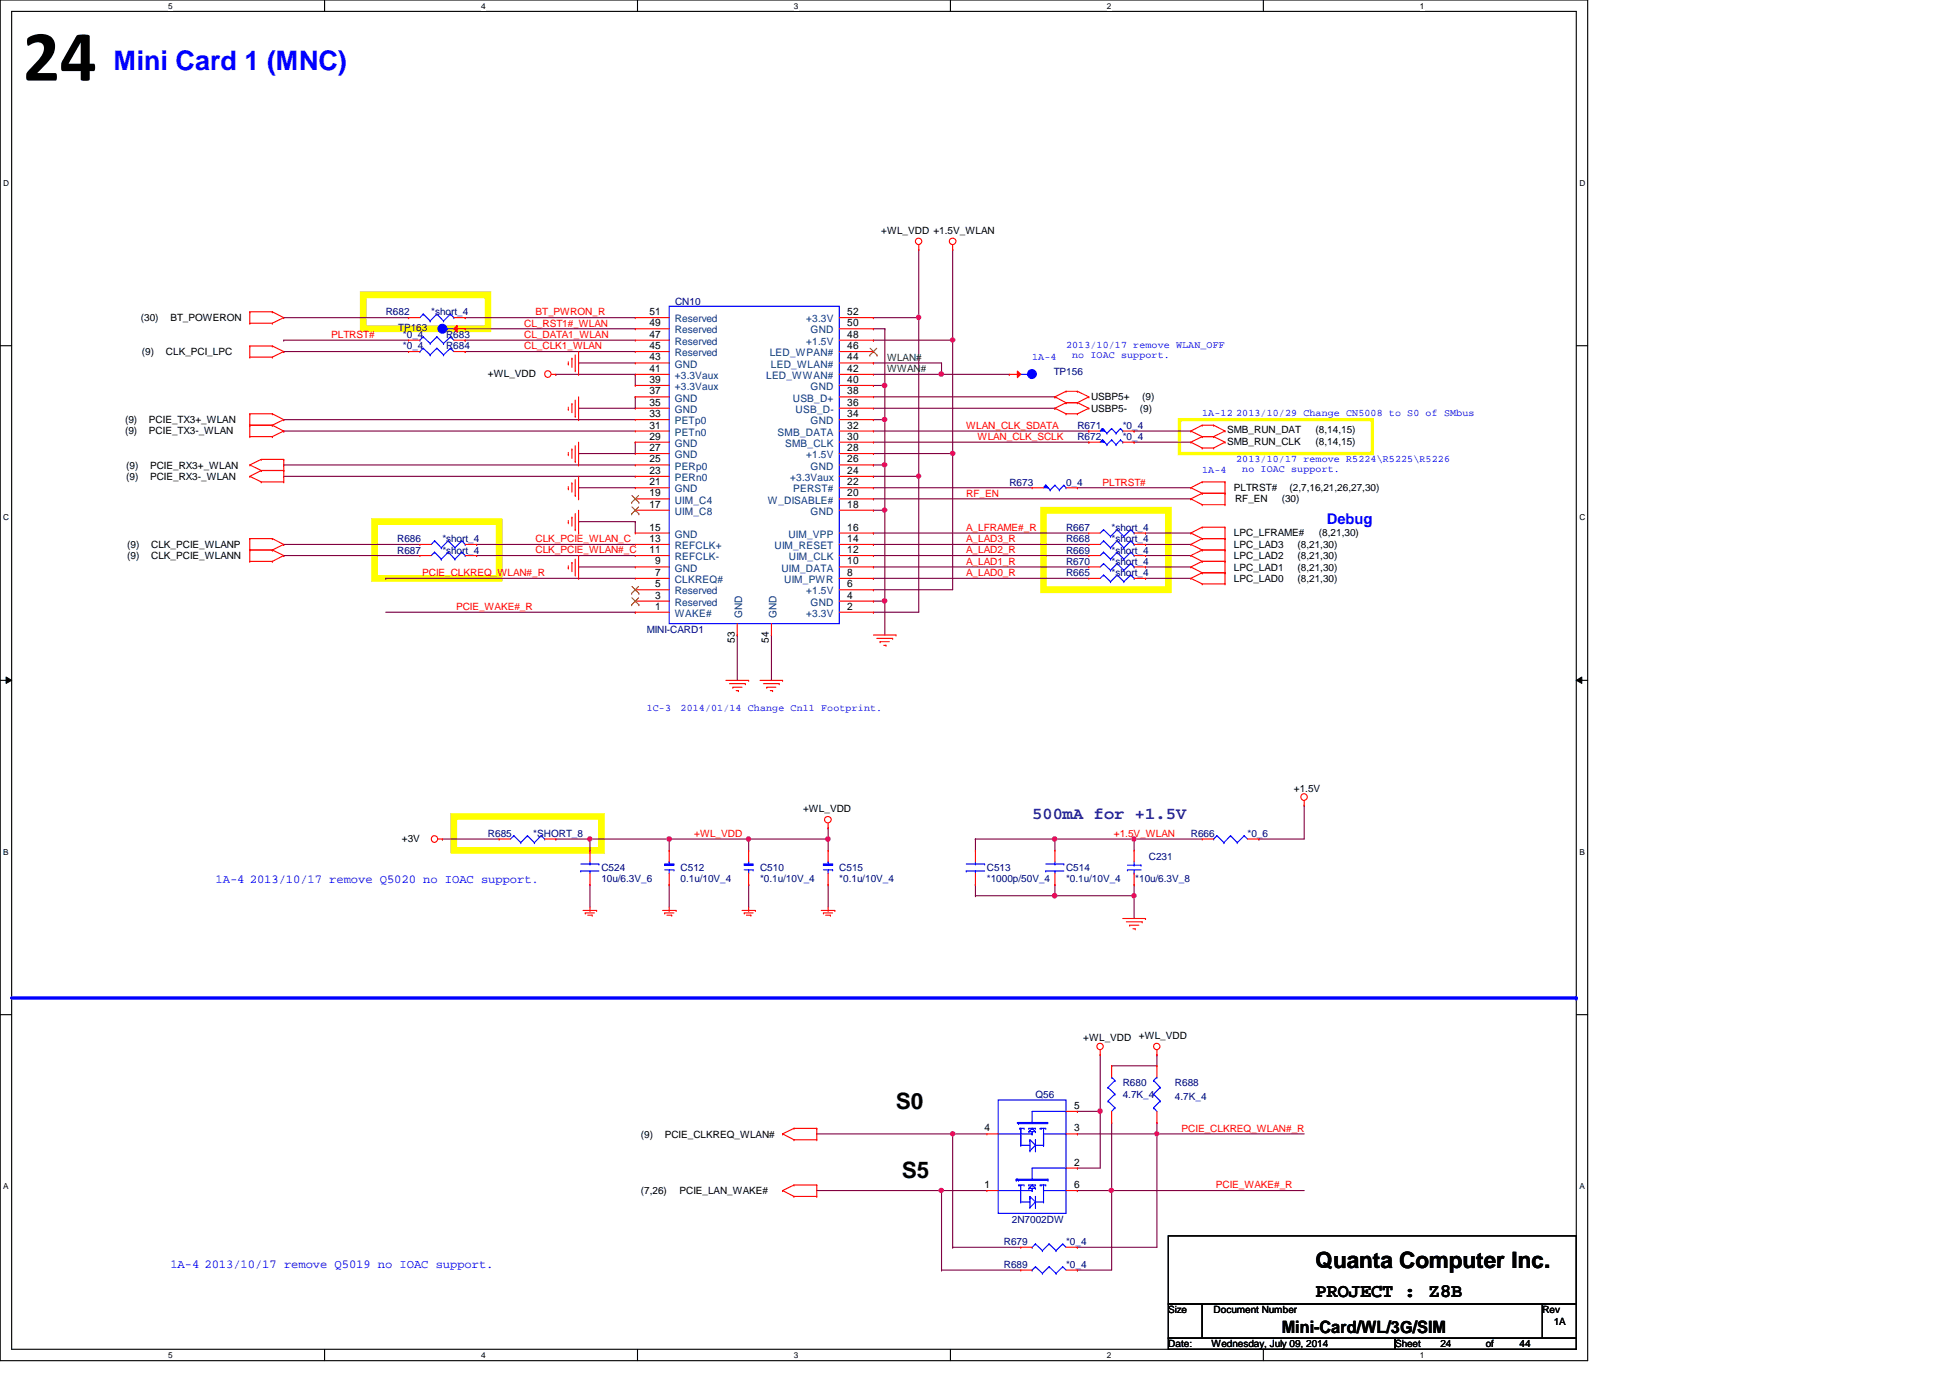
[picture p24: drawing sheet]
<svg xmlns="http://www.w3.org/2000/svg" width="297mm" height="210mm" viewBox="0 0 297 210" stroke-linecap="round" stroke-linejoin="round" font-family="sans-serif">
<defs><g id="words">
<text font-size="11" x="3.5" y="12.3">24</text>
<text font-size="4.1" fill="#00f" x="17.3" y="10.7">Mini Card 1 (MNC)</text>
<g font-size="3.4">
<text x="136.5" y="169">S0</text>
<text x="137.4" y="179.4">S5</text>
<text x="200.4" y="193.2">Quanta Computer Inc.</text>
</g>
<text font-size="2.9" x="200.4" y="197.6">PROJECT : Z8B</text>
<text font-size="2.6" fill="#400080" x="157.2" y="124.8">500mA for +1.5V</text>
<text font-size="2.6" x="195.2" y="203.1">Mini-Card/WL/3G/SIM</text>
<text font-size="2.2" fill="#00f" x="202.1" y="79.8">Debug</text>
<g font-size="1.9" fill="#00f">
<text x="32.8" y="134.5">1A-4 2013/10/17 remove Q5020 no IOAC support.</text>
<text x="25.9" y="193.2">1A-4 2013/10/17 remove Q5019 no IOAC support.</text>
</g>
<g font-size="1.6">
<text x="98.9" y="48">51</text>
<text x="98.9" y="49.7">49</text>
<text x="98.9" y="51.4">47</text>
<text x="98.9" y="53.2">45</text>
<text x="129.1" y="48">52</text>
<text x="129.1" y="49.7">50</text>
<text x="129.1" y="51.4">48</text>
<text x="129.1" y="53.2">46</text>
<text x="98.9" y="54.9">43</text>
<text x="98.9" y="56.6">41</text>
<text x="98.9" y="58.3">39</text>
<text x="129.1" y="54.9">44</text>
<text x="129.1" y="56.6">42</text>
<text x="129.1" y="58.3">40</text>
<text x="98.9" y="60.1">37</text>
<text x="98.9" y="61.8">35</text>
<text x="98.9" y="63.5">33</text>
<text x="98.9" y="65.3">31</text>
<text x="129.1" y="60.1">38</text>
<text x="129.1" y="61.8">36</text>
<text x="129.1" y="63.5">34</text>
<text x="129.1" y="65.3">32</text>
<text x="98.9" y="67">29</text>
<text x="98.9" y="68.7">27</text>
<text x="98.9" y="70.4">25</text>
<text x="129.1" y="67">30</text>
<text x="129.1" y="68.7">28</text>
<text x="129.1" y="70.4">26</text>
<text x="98.9" y="72.2">23</text>
<text x="98.9" y="73.9">21</text>
<text x="98.9" y="75.6">19</text>
<text x="98.9" y="77.3">17</text>
<text x="129.1" y="72.2">24</text>
<text x="129.1" y="73.9">22</text>
<text x="129.1" y="75.6">20</text>
<text x="129.1" y="77.3">18</text>
<text x="98.9" y="80.8">15</text>
<text x="98.9" y="82.5">13</text>
<text x="129.1" y="80.8">16</text>
<text x="129.1" y="82.5">14</text>
<text x="98.9" y="84.2">11</text>
<text x="99.8" y="86">9</text>
<text x="99.8" y="87.7">7</text>
<text x="99.8" y="89.5">5</text>
<text x="129.1" y="89.5">6</text>
<text x="129.1" y="84.2">12</text>
<text x="129.1" y="86">10</text>
<text x="129.1" y="87.7">8</text>
<text x="99.8" y="91.2">3</text>
<text x="99.8" y="92.9">1</text>
<text x="129.1" y="91.2">4</text>
<text x="129.1" y="92.9">2</text>
<text x="111.9" y="97.9" transform="rotate(-90 111.9 97.9)">53</text>
<text x="117.1" y="97.9" transform="rotate(-90 117.1 97.9)">54</text>
<text x="149.9" y="172.3">4</text>
<text x="163.6" y="168.9">5</text>
<text x="163.6" y="172.3">3</text>
<text x="163.6" y="177.5">2</text>
<text x="149.9" y="181">1</text>
<text x="163.6" y="181">6</text>
</g>
<g font-size="1.6" fill="#004080">
<text x="102.8" y="49.1">Reserved</text>
<text x="102.8" y="50.8">Reserved</text>
<text x="102.8" y="52.5">Reserved</text>
<text x="122.8" y="49.1">+3.3V</text>
<text x="122.8" y="52.5">+1.5V</text>
<text x="123.5" y="50.8">GND</text>
<text x="102.8" y="54.3">Reserved</text>
<text x="102.8" y="56">GND</text>
<text x="102.8" y="57.7">+3.3Vaux</text>
<text x="102.8" y="59.4">+3.3Vaux</text>
<text x="116.7" y="57.7">LED_WWAN#</text>
<text x="117.3" y="54.3">LED_WPAN#</text>
<text x="117.4" y="56">LED_WLAN#</text>
<text x="123.5" y="59.4">GND</text>
<text x="102.8" y="61.2">GND</text>
<text x="102.8" y="62.9">GND</text>
<text x="102.8" y="64.6">PETp0</text>
<text x="120.8" y="61.2">USB_D+</text>
<text x="121.2" y="62.9">USB_D-</text>
<text x="123.5" y="64.6">GND</text>
<text x="102.8" y="66.4">PETn0</text>
<text x="102.8" y="68.1">GND</text>
<text x="102.8" y="69.8">GND</text>
<text x="102.8" y="71.5">PERp0</text>
<text x="118.4" y="66.4">SMB_DATA</text>
<text x="119.6" y="68.1">SMB_CLK</text>
<text x="122.8" y="69.8">+1.5V</text>
<text x="123.5" y="71.5">GND</text>
<text x="102.8" y="73.3">PERn0</text>
<text x="102.8" y="75">GND</text>
<text x="102.8" y="76.7">UIM_C4</text>
<text x="117" y="76.7">W_DISABLE#</text>
<text x="120.4" y="73.3">+3.3Vaux</text>
<text x="120.8" y="75">PERST#</text>
<text x="102.8" y="78.4">UIM_C8</text>
<text x="102.8" y="81.9">GND</text>
<text x="102.8" y="83.7">REFCLK+</text>
<text x="118" y="83.7">UIM_RESET</text>
<text x="120.1" y="81.9">UIM_VPP</text>
<text x="123.5" y="78.4">GND</text>
<text x="102.8" y="85.3">REFCLK-</text>
<text x="102.8" y="87.1">GND</text>
<text x="102.8" y="88.8">CLKREQ#</text>
<text x="119" y="87.1">UIM_DATA</text>
<text x="119.5" y="88.8">UIM_PWR</text>
<text x="120.2" y="85.3">UIM_CLK</text>
<text x="102.8" y="90.6">Reserved</text>
<text x="102.8" y="92.3">Reserved</text>
<text x="102.8" y="94">WAKE#</text>
<text x="113.1" y="94.1" transform="rotate(-90 113.1 94.1)">GND</text>
<text x="118.3" y="94.1" transform="rotate(-90 118.3 94.1)">GND</text>
<text x="122.8" y="90.6">+1.5V</text>
<text x="122.8" y="94">+3.3V</text>
<text x="123.5" y="92.3">GND</text>
</g>
<g font-size="1.5">
<text x="134.2" y="35.6">+WL_VDD +1.5V_WLAN</text>
<text x="21.5" y="48.9">(30)</text>
<text x="25.9" y="48.9">BT_POWERON</text>
<text x="21.6" y="54.1">(9)</text>
<text x="25.3" y="54.1">CLK_PCI_LPC</text>
<text x="74.3" y="57.4">+WL_VDD</text>
<text x="19" y="64.4">(9)</text>
<text x="22.7" y="64.4">PCIE_TX3+_WLAN</text>
<text x="166.2" y="61">USBP5+</text>
<text x="166.2" y="62.7">USBP5-</text>
<text x="173.6" y="62.7">(9)</text>
<text x="174" y="61">(9)</text>
<text x="186.9" y="66">SMB_RUN_DAT</text>
<text x="200.4" y="66">(8,14,15)</text>
<text x="19" y="66.2">(9)</text>
<text x="19.2" y="71.4">(9)</text>
<text x="22.7" y="66.2">PCIE_TX3-_WLAN</text>
<text x="22.9" y="71.4">PCIE_RX3+_WLAN</text>
<text x="186.9" y="67.7">SMB_RUN_CLK</text>
<text x="200.4" y="67.7">(8,14,15)</text>
<text x="19.2" y="73.1">(9)</text>
<text x="22.9" y="73.1">PCIE_RX3-_WLAN</text>
<text x="188" y="74.8">PLTRST#</text>
<text x="188.1" y="76.5">RF_EN</text>
<text x="195.2" y="76.5">(30)</text>
<text x="196.4" y="74.8">(2,7,16,21,26,27,30)</text>
<text x="19.4" y="83.4">(9)</text>
<text x="23" y="83.4">CLK_PCIE_WLANP</text>
<text x="188" y="81.7">LPC_LFRAME#</text>
<text x="188" y="83.4">LPC_LAD3</text>
<text x="197.7" y="83.4">(8,21,30)</text>
<text x="200.9" y="81.7">(8,21,30)</text>
<text x="19.4" y="85.2">(9)</text>
<text x="23" y="85.2">CLK_PCIE_WLANN</text>
<text x="188" y="85.2">LPC_LAD2</text>
<text x="188" y="86.9">LPC_LAD1</text>
<text x="188" y="88.6">LPC_LAD0</text>
<text x="197.7" y="85.2">(8,21,30)</text>
<text x="197.7" y="86.9">(8,21,30)</text>
<text x="197.7" y="88.6">(8,21,30)</text>
<text x="122.3" y="123.7">+WL_VDD</text>
<text x="197.1" y="120.6">+1.5V</text>
<text x="61.2" y="128.2">+3V</text>
<text x="165" y="158.6">+WL_VDD</text>
<text x="173.5" y="158.2">+WL_VDD</text>
<text x="97.6" y="173.3">(9)</text>
<text x="101.3" y="173.3">PCIE_CLKREQ_WLAN#</text>
<text x="97.6" y="181.9">(7,26)</text>
<text x="103.5" y="181.9">PCIE_LAN_WAKE#</text>
<text x="178" y="200">Size</text>
<text x="184.9" y="200">Document Number</text>
<text x="234.9" y="200">Rev</text>
<text x="236.7" y="201.8">1A</text>
<text x="178" y="205.2">Date:</text>
<text x="184.5" y="205.2">Wednesday, July 09, 2014</text>
<text x="212.5" y="205.2">Sheet</text>
<text x="219.4" y="205.2">24</text>
<text x="226.3" y="205.2">of</text>
<text x="231.5" y="205.2">44</text>
</g>
<g font-size="1.5" fill="#000080">
<text x="102.8" y="46.5">CN10</text>
<text x="58.8" y="48">R682</text>
<text x="60.7" y="50.5">TP163</text>
<text x="61.4" y="51.5">*0_4</text>
<text x="61.4" y="53.2">*0_4</text>
<text x="65.7" y="48">*short_4</text>
<text x="67.9" y="51.5">R683</text>
<text x="67.9" y="53.2">R684</text>
<text x="160.5" y="57.2">TP156</text>
<text x="164.1" y="65.3">R671</text>
<text x="171" y="65.3">*0_4</text>
<text x="164.1" y="67.1">R672</text>
<text x="171" y="67.1">*0_4</text>
<text x="153.8" y="74">R673</text>
<text x="162.4" y="74">0_4</text>
<text x="60.5" y="82.6">R686</text>
<text x="67.4" y="82.6">*short_4</text>
<text x="162.4" y="82.6">R668</text>
<text x="162.4" y="80.9">R667</text>
<text x="169.3" y="82.6">*short_4</text>
<text x="169.3" y="80.9">*short_4</text>
<text x="60.5" y="84.3">R687</text>
<text x="67.4" y="84.3">*short_4</text>
<text x="162.4" y="87.8">R665</text>
<text x="162.4" y="84.3">R669</text>
<text x="162.4" y="86">R670</text>
<text x="169.3" y="87.8">*short_4</text>
<text x="169.3" y="84.3">*short_4</text>
<text x="169.3" y="86">*short_4</text>
<text x="98.5" y="96.4">MINI-CARD1</text>
<text x="74.3" y="127.5">R685</text>
<text x="81.2" y="127.5">*SHORT_8</text>
<text x="175" y="130.9">C231</text>
<text x="181.4" y="127.5">R666</text>
<text x="190" y="127.5">*0_6</text>
<text x="91.6" y="132.7">C524</text>
<text x="91.6" y="134.4">10u/6.3V_6</text>
<text x="103.7" y="132.7">C512</text>
<text x="103.7" y="134.4">0.1u/10V_4</text>
<text x="115.8" y="132.7">C510</text>
<text x="115.8" y="134.4">*0.1u/10V_4</text>
<text x="127.8" y="132.7">C515</text>
<text x="127.8" y="134.4">*0.1u/10V_4</text>
<text x="150.3" y="132.7">C513</text>
<text x="150.3" y="134.4">*1000p/50V_4</text>
<text x="162.4" y="132.7">C514</text>
<text x="162.4" y="134.4">*0.1u/10V_4</text>
<text x="172.9" y="134.4">*10u/6.3V_8</text>
<text x="157.7" y="167.2">Q56</text>
<text x="171" y="165.5">R680</text>
<text x="171" y="167.2">4.7K_4</text>
<text x="179" y="165.5">R688</text>
<text x="179" y="167.6">4.7K_4</text>
<text x="152.9" y="189.7">R679</text>
<text x="154.1" y="186.2">2N7002DW</text>
<text x="162.4" y="189.7">*0_4</text>
<text x="152.9" y="193.1">R689</text>
<text x="162.4" y="193.1">*0_4</text>
</g>
<g font-size="1.5" fill="#f00">
<text x="50.5" y="51.5">PLTRST#</text>
<text x="79.8" y="49.7">CL_RST1#_WLAN</text>
<text x="79.8" y="53.2">CL_CLK1_WLAN</text>
<text x="79.8" y="51.5">CL_DATA1_WLAN</text>
<text x="81.6" y="48">BT_PWRON_R</text>
<text x="147.2" y="65.3">WLAN_CLK_SDATA</text>
<text x="148.9" y="67">WLAN_CLK_SCLK</text>
<text x="147.2" y="75.6">RF_EN</text>
<text x="167.9" y="74">PLTRST#</text>
<text x="81.6" y="82.6">CLK_PCIE_WLAN_C</text>
<text x="147.2" y="82.6">A_LAD3_R</text>
<text x="147.2" y="80.9">A_LFRAME#_R</text>
<text x="64.3" y="87.8">PCIE_CLKREQ_WLAN#_R</text>
<text x="81.6" y="84.3">CLK_PCIE_WLAN#_C</text>
<text x="147.2" y="84.3">A_LAD2_R</text>
<text x="147.2" y="87.8">A_LAD0_R</text>
<text x="147.2" y="86">A_LAD1_R</text>
<text x="69.5" y="92.9">PCIE_WAKE#_R</text>
<text x="105.7" y="127.5">+WL_VDD</text>
<text x="169.7" y="127.5">+1.5V_WLAN</text>
<text x="180" y="172.4">PCIE_CLKREQ_WLAN#_R</text>
<text x="185.2" y="181">PCIE_WAKE#_R</text>
</g>
<g font-size="1.5" fill="#00f">
<text x="162.4" y="53">2013/10/17 remove WLAN_OFF</text>
<text x="157.2" y="54.8">1A-4</text>
<text x="163.3" y="54.6">no IOAC support.</text>
<text x="183.1" y="63.4">1A-12 2013/10/29 Change CN5008 to S0 of SMbus</text>
<text x="188.3" y="70.3">2013/10/17 remove R5224\R5225\R5226</text>
<text x="189.2" y="71.8">no IOAC support.</text>
<text x="183.1" y="72.1">1A-4</text>
<text x="98.5" y="108.3">1C-3</text>
<text x="103.7" y="108.3">2014/01/14 Change Cn11 Footprint.</text>
</g>
<g font-size="1.5" fill="#008000">
<text x="135.1" y="54.9">WLAN#</text>
<text x="135.1" y="56.7">WWAN#</text>
</g>
<g font-size="1.3">
<text x="25.6" y="1.4">5</text>
<text x="73.3" y="1.4">4</text>
<text x="120.9" y="1.4">3</text>
<text x="168.6" y="1.4">2</text>
<text x="216.3" y="1.4">1</text>
<text x=".5" y="28.3">D</text>
<text x="240.6" y="28.3">D</text>
<text x=".5" y="79.2">C</text>
<text x="240.6" y="79.2">C</text>
<text x=".5" y="130.2">B</text>
<text x="240.6" y="130.2">B</text>
<text x=".5" y="181.1">A</text>
<text x="240.6" y="181.1">A</text>
<text x="25.6" y="206.9">5</text>
<text x="73.3" y="206.9">4</text>
<text x="120.9" y="206.9">3</text>
<text x="168.6" y="206.9">2</text>
<text x="216.3" y="206.9">1</text>
</g>
</g></defs>
<path d="M0 0h241.8v207.3h-241.8zM1.8 1.7h238.3v203.8h-238.3z" fill="none" stroke="#000" stroke-width=".17"/>
<g fill="#fff">
<path d="M25.6 .2h.7v1.4h-.7z"/>
<path d="M25.6 205.7h.7v1.4h-.7z"/>
</g>
<path d="M49.4 0v1.7M49.4 205.5v1.8" fill="none" stroke="#000" stroke-width=".17"/>
<g fill="#fff">
<path d="M73.3 .2h.7v1.4h-.7z"/>
<path d="M73.3 205.7h.7v1.4h-.7z"/>
</g>
<path d="M97.1 0v1.7M97.1 205.5v1.8" fill="none" stroke="#000" stroke-width=".17"/>
<g fill="#fff">
<path d="M120.9 .2h.7v1.4h-.7z"/>
<path d="M120.9 205.7h.7v1.4h-.7z"/>
</g>
<path d="M144.8 0v1.7M144.8 205.5v1.8" fill="none" stroke="#000" stroke-width=".17"/>
<g fill="#fff">
<path d="M168.6 .2h.7v1.4h-.7z"/>
<path d="M168.6 205.7h.7v1.4h-.7z"/>
</g>
<path d="M192.4 0v1.7M192.4 205.5v1.8" fill="none" stroke="#000" stroke-width=".17"/>
<g fill="#fff">
<path d="M216.3 .2h.7v1.4h-.7z"/>
<path d="M216.3 205.7h.7v1.4h-.7z"/>
<path d="M.5 27.2h.9v1.4h-.9z"/>
<path d="M240.6 27.2h.9v1.4h-.9z"/>
<path d="M.5 78.1h.9v1.4h-.9z"/>
<path d="M240.6 78.1h.9v1.4h-.9z"/>
</g>
<path d="M0 52.7h1.8M240.1 52.7h1.7" fill="none" stroke="#000" stroke-width=".17"/>
<g fill="#fff">
<path d="M.5 129.1h.8v1.4h-.8z"/>
<path d="M240.6 129.1h.8v1.4h-.8z"/>
</g>
<path d="M0 103.6h1.8M240.1 103.6h1.7" fill="none" stroke="#000" stroke-width=".17"/>
<path d="M.9 103.1l.9 .5-.9 .5zM240.1 103.6l.9-.5v1z" fill="#000"/>
<path d="M.9 103.1l.9 .5-.9 .5zM240.1 103.6l.9-.5v1z" fill="none" stroke="#000" stroke-width=".15"/>
<g fill="#fff">
<path d="M.5 180h.8v1.4h-.8z"/>
<path d="M240.6 180h.8v1.4h-.8z"/>
</g>
<path d="M0 154.6h1.8M240.1 154.6h1.7" fill="none" stroke="#000" stroke-width=".17"/>
<path d="M1.8 152h238.3" fill="none" stroke="#00f" stroke-width=".51"/>
<circle cx="240.1" cy="152" r=".25" fill="#00f"/>
<path d="M179.7 63.9h29.3v5.2h-29.3z" fill="none" stroke="#ff0" stroke-width=".51"/>
<path d="M55.3 44.9h19v5.2h-19zM57.1 79.5h18.9v8.6h-18.9zM159 77.7h19v12.1h-19zM69.1 124.4h22.5v5.1h-22.5z" fill="none" stroke="#ff0" stroke-width="1"/>
<path d="M143.4 57h.1M143.4 55.3v1.7M143.4 57h10.4M153.8 57h.1" fill="none" stroke="#800040" stroke-width=".17"/>
<circle cx="143.4" cy="57" r=".34" fill="#f0f"/>
<circle cx="143.4" cy="57" r=".34" fill="none" stroke="#f0f" stroke-width=".17"/>
<g fill="none" stroke="#800040" stroke-width=".17">
<path d="M140 38h.1M140 38v10.4h-6.9M70.9 50.1h.1M70.9 50.1h25.9M133.1 51.8h.1M133.1 48.4h.1M133.1 51.8h12M133.1 76h.1M133.1 76h48.3M134.8 77.7h.1M134.8 77.7v19M164.1 74.3h.1"/>
<path d="M164.1 74.3h17.3M133.1 91.6h.1M133.1 91.6h1.7M134.8 91.6h.1"/>
</g>
<circle cx="134.7" cy="91.5" r=".34" fill="#f0f"/>
<circle cx="134.7" cy="91.5" r=".34" fill="none" stroke="#f0f" stroke-width=".17"/>
<circle cx="134.8" cy="77.7" r=".33" fill="#f0f"/>
<circle cx="134.8" cy="77.7" r=".33" fill="none" stroke="#f0f" stroke-width=".17"/>
<path d="M133.1 77.7h.1M134.8 70.8h.1M134.8 70.8v6.9h-1.7" fill="none" stroke="#800040" stroke-width=".17"/>
<circle cx="134.8" cy="70.8" r=".33" fill="#f0f"/>
<circle cx="134.8" cy="70.8" r=".33" fill="none" stroke="#f0f" stroke-width=".17"/>
<path d="M134.8 58.7h.1M134.8 58.7v12.1h-1.7M133.1 70.8h.1M133.1 63.9h.1M133.1 63.9h1.7M134.8 63.9h.1" fill="none" stroke="#800040" stroke-width=".17"/>
<circle cx="134.8" cy="63.9" r=".33" fill="#f0f"/>
<circle cx="134.8" cy="63.9" r=".33" fill="none" stroke="#f0f" stroke-width=".17"/>
<path d="M133.1 50.1h.1M133.1 58.7h.1M133.1 50.1h1.7M134.8 50.1h.1M134.8 50.1v8.6h-1.7" fill="none" stroke="#800040" stroke-width=".17"/>
<circle cx="134.7" cy="58.7" r=".34" fill="#f0f"/>
<circle cx="134.7" cy="58.7" r=".34" fill="none" stroke="#f0f" stroke-width=".17"/>
<path d="M140 48.4h.1M140 48.4v24.2" fill="none" stroke="#800040" stroke-width=".17"/>
<circle cx="139.9" cy="72.5" r=".32" fill="#f0f"/>
<circle cx="139.9" cy="72.5" r=".32" fill="none" stroke="#f0f" stroke-width=".17"/>
<circle cx="139.9" cy="48.3" r=".33" fill="#f0f"/>
<circle cx="139.9" cy="48.3" r=".33" fill="none" stroke="#f0f" stroke-width=".17"/>
<path d="M145.1 38h.1M145.1 38v51.8h-12M145.1 51.8h.1M133.1 72.6h.1M133.1 69.1h.1M133.1 72.6h6.9M133.1 69.1h12M140 72.6h.1M140 72.6v20.7h-6.9M145.1 69.1h.1M133.1 93.3h.1M133.1 89.8h.1" fill="none" stroke="#800040" stroke-width=".17"/>
<circle cx="145.1" cy="69.1" r=".33" fill="#f0f"/>
<circle cx="145.1" cy="69.1" r=".33" fill="none" stroke="#f0f" stroke-width=".17"/>
<circle cx="145.1" cy="51.8" r=".33" fill="#f0f"/>
<circle cx="145.1" cy="51.8" r=".33" fill="none" stroke="#f0f" stroke-width=".17"/>
<g fill="none" stroke="#800040" stroke-width=".17">
<path d="M43.2 48.4h19M62.2 48.4h.1M70.9 48.4h.1M70.9 53.6h.1M70.9 51.8h.1M70.9 48.4h25.9M70.9 53.6h25.9M70.9 51.8h25.9M84.7 57h.1M84.7 57h12.1M88.1 55.3h.1M88.1 55.3h8.7"/>
<path d="M96.8 57h.1M96.8 57v1.7M43.2 70.8h.1M43.2 72.6h.1M43.2 63.9h.1M43.2 65.7h.1M43.2 70.8h53.6M43.2 72.6h53.6M43.2 63.9h53.6M43.2 65.7h53.6M88.1 62.2h.1M88.1 74.3h.1"/>
<path d="M88.1 79.5h.1M88.1 69.1h.1M88.1 74.3h8.7M88.1 79.5h8.7M96.8 60.5h.1M96.8 67.4h.1M96.8 79.5h.1M96.8 60.5v1.7h-8.7M96.8 67.4v1.7h-8.7M96.8 79.5v1.7M133.1 60.5h27.6M133.1 62.2h27.6"/>
<path d="M160.7 60.5h.1M160.7 62.2h.1M43.2 82.9h.1M43.2 84.6h.1M43.2 82.9h20.8M43.2 84.6h20.8M58.8 88.1h.1M58.8 93.3h38M58.8 88.1h38M72.6 82.9h.1M72.6 84.6h.1M72.6 82.9h24.2"/>
<path d="M72.6 84.6h24.2M88.1 86.4h.1M88.1 86.4h8.7M96.8 93.3h.1M112.3 96.7h.1M112.3 96.7v6.9M117.5 96.7h.1M117.5 96.7v6.9M148.6 136.4h.1M148.6 136.4h12.1M191.8 127.8h.1M198.7 122.6h.1"/>
<path d="M198.7 122.6v5.2h-6.9"/>
</g>
<circle cx="160.6" cy="136.4" r=".34" fill="#f0f"/>
<circle cx="160.6" cy="136.4" r=".34" fill="none" stroke="#f0f" stroke-width=".17"/>
<path d="M160.7 136.4h.1M160.7 136.4h12.1M172.8 134.7h.1M172.8 136.4h.1M172.8 127.8h.1M172.8 127.8v1.7M172.8 134.7v5.2" fill="none" stroke="#800040" stroke-width=".17"/>
<circle cx="172.7" cy="136.4" r=".33" fill="#f0f"/>
<circle cx="172.7" cy="136.4" r=".33" fill="none" stroke="#f0f" stroke-width=".17"/>
<path d="M148.6 134.7h.1M148.6 127.8h.1M148.6 127.8v1.7M148.6 134.7v1.7M148.6 127.8h24.2M160.7 127.8h.1M160.7 134.7h.1M160.7 127.8v1.7M160.7 134.7v1.7" fill="none" stroke="#800040" stroke-width=".17"/>
<circle cx="160.6" cy="127.8" r=".34" fill="#f0f"/>
<circle cx="160.6" cy="127.8" r=".34" fill="none" stroke="#f0f" stroke-width=".17"/>
<path d="M172.8 127.8h.1M172.8 127.8h10.3" fill="none" stroke="#800040" stroke-width=".17"/>
<circle cx="172.7" cy="127.8" r=".33" fill="#f0f"/>
<circle cx="172.7" cy="127.8" r=".33" fill="none" stroke="#f0f" stroke-width=".17"/>
<g fill="none" stroke="#800040" stroke-width=".17">
<path d="M89.9 134.7h.1M89.9 127.8h.1M89.9 127.8v1.7M89.9 134.7v3.5M101.9 134.7h.1M101.9 127.8h.1M101.9 134.7v3.5M101.9 127.8h24.2M114 134.7h.1M114 127.8h.1M114 127.8v1.7M114 134.7v3.5"/>
<path d="M126.1 126.1h.1M126.1 134.7h.1M126.1 127.8h.1M126.1 126.1v3.4M126.1 134.7v3.5"/>
</g>
<circle cx="126.1" cy="127.8" r=".34" fill="#f0f"/>
<circle cx="126.1" cy="127.8" r=".34" fill="none" stroke="#f0f" stroke-width=".17"/>
<circle cx="114" cy="127.8" r=".33" fill="#f0f"/>
<circle cx="114" cy="127.8" r=".33" fill="none" stroke="#f0f" stroke-width=".17"/>
<path d="M89.9 127.8h.1M89.9 127.8h12" fill="none" stroke="#800040" stroke-width=".17"/>
<circle cx="101.9" cy="127.8" r=".34" fill="#f0f"/>
<circle cx="101.9" cy="127.8" r=".34" fill="none" stroke="#f0f" stroke-width=".17"/>
<circle cx="89.8" cy="127.8" r=".33" fill="#f0f"/>
<circle cx="89.8" cy="127.8" r=".33" fill="none" stroke="#f0f" stroke-width=".17"/>
<g fill="none" stroke="#800040" stroke-width=".17">
<path d="M133.1 74.3h.1M133.1 74.3h24.1M133.1 65.7h32.8M133.1 67.4h32.8M165.9 65.7h.1M165.9 67.4h.1M172.8 65.7h.1M172.8 67.4h.1M172.8 65.7h8.6M172.8 67.4h8.6M133.1 82.9h.1M133.1 81.2h.1"/>
<path d="M133.1 84.6h.1M133.1 88.1h.1M133.1 86.4h.1M133.1 82.9h32.8M133.1 81.2h32.8M133.1 84.6h32.8M133.1 88.1h32.8M133.1 86.4h32.8M174.5 81.2h.1M174.5 86.4h.1M174.5 84.6h.1M174.5 82.9h.1"/>
<path d="M174.5 88.1h.1M174.5 82.9h6.9M174.5 81.2h6.9M174.5 84.6h6.9M174.5 88.1h6.9M174.5 86.4h6.9M84.7 127.8h.1M84.7 127.8h5.2M101.9 127.8h.1M101.9 127.8v1.7M164.1 172.7h.1M164.1 172.7h12.1"/>
<path d="M176.2 172.7h.1M176.2 171h.1M176.2 171v19h-12.1M143.4 181.4h.1M143.4 181.4h6.9M143.4 181.4v12.1M164.1 190h.1"/>
</g>
<circle cx="143.4" cy="181.3" r=".33" fill="#f0f"/>
<circle cx="143.4" cy="181.3" r=".33" fill="none" stroke="#f0f" stroke-width=".17"/>
<path d="M145.1 172.7h.1M145.1 172.7h5.2M164.1 177.9h.1M167.6 169.3h.1M167.6 169.3v8.6h-3.5M124.4 181.4h19M143.4 181.4h.1" fill="none" stroke="#800040" stroke-width=".17"/>
<circle cx="167.6" cy="169.2" r=".33" fill="#f0f"/>
<circle cx="167.6" cy="169.2" r=".33" fill="none" stroke="#f0f" stroke-width=".17"/>
<path d="M124.4 172.7h.1M124.4 172.7h20.7M169.3 171h.1M169.3 171v22.5M176.2 172.7h.1M176.2 172.7h22.5M164.1 181.4h.1M164.1 181.4h5.2M169.3 181.4h.1" fill="none" stroke="#800040" stroke-width=".17"/>
<circle cx="176.2" cy="172.7" r=".32" fill="#f0f"/>
<circle cx="176.2" cy="172.7" r=".32" fill="none" stroke="#f0f" stroke-width=".17"/>
<path d="M164.1 169.3h.1M167.6 160.7h.1M167.6 160.7v8.6h-3.5M169.3 162.3h.1M176.2 160.7h.1M176.2 160.7v1.6h-6.9M143.4 193.5h.1M143.4 193.5h12.1M169.3 181.4h.1M169.3 181.4h29.4" fill="none" stroke="#800040" stroke-width=".17"/>
<circle cx="169.3" cy="181.3" r=".33" fill="#f0f"/>
<circle cx="169.3" cy="181.3" r=".33" fill="none" stroke="#f0f" stroke-width=".17"/>
<path d="M145.1 172.7h.1M145.1 172.7v17.3" fill="none" stroke="#800040" stroke-width=".17"/>
<circle cx="145.1" cy="172.7" r=".33" fill="#f0f"/>
<circle cx="145.1" cy="172.7" r=".33" fill="none" stroke="#f0f" stroke-width=".17"/>
<g fill="none" stroke="#800040" stroke-width=".17">
<path d="M43.2 53.6h.1M43.2 51.8h.1M43.2 53.6h19M43.2 51.8h19M133.1 55.3h.1M133.1 55.3h10.3M133.1 57h10.3M143.4 57h.1M67.4 127.8h.1M67.4 127.8h8.6M145.1 190h.1M145.1 190h10.4"/>
<path d="M164.1 193.5h.1M164.1 193.5h5.2"/>
</g>
<g fill="none" stroke="#f00" stroke-width=".17">
<path d="M140 38h.1M140 37.3v.7M145.1 38h.1M145.1 37.3v.7M38.1 49.2h.1M38.1 47.5h.1M38.1 54.4h.1M38.1 52.7h.1M38.1 47.5v1.7M38.1 52.7v1.7M38.1 49.2h3.4M38.1 47.5h3.4"/>
<path d="M38.1 52.7h3.4M38.1 54.4h3.4M41.5 49.2h.1M41.5 47.5h.1M41.5 52.7h.1M41.5 54.4h.1M41.5 47.5l1.7 .9M41.5 52.7l1.7 .9M43.2 48.4h.1M43.2 53.6h.1M43.2 48.4l-1.7 .8M43.2 53.6l-1.7 .8"/>
<path d="M62.2 51.8h.1M62.2 51.8h1.8M69.1 51.8h1.8M70.9 51.8h.1M84 57h.7M84.7 57h.1M86.6 55.5h.1M86.6 55.1v.4M87.1 54.6h.1M87.1 54.6v1.4M87.6 56.5h.1M87.6 54.1v2.4"/>
<path d="M88.1 57h.1M88.1 53.6v3.4M162.4 59.6h.1M162.4 59.6l-1.7 .9M162.4 59.6h1.7M164.1 59.6h.1M164.1 59.6l1.8 .9M38.1 70.8h.1M38.1 72.6h.1M38.1 64.8h.1M38.1 63h.1M38.1 66.5h.1"/>
<path d="M38.1 63h3.4M38.1 63v3.5M38.1 70.8l1.7 .9M38.1 72.6l1.7 .8M38.1 64.8h3.4M38.1 66.5h3.4M39.8 70h.1M39.8 71.7h.1M39.8 73.4h.1M39.8 73.4h3.4M39.8 70l-1.7 .8M39.8 70h3.4"/>
<path d="M39.8 71.7h3.4M39.8 71.7l-1.7 .9M41.5 63h.1M41.5 64.8h.1M41.5 66.5h.1M41.5 63l1.7 .9M41.5 64.8l1.7 .9M43.2 70h.1M43.2 71.7h.1M43.2 73.4h.1M43.2 63.9h.1M43.2 65.7h.1"/>
<path d="M43.2 70v3.4M43.2 63.9l-1.7 .9M43.2 65.7l-1.7 .8M86.6 69.3h.1M86.6 74.5h.1M86.6 79.6h.1M86.6 62.4h.1M86.6 62v.4M86.6 68.9v.4M86.6 74.1v.4M86.6 79.3v.3M87.1 68.4h.1"/>
<path d="M87.1 73.6h.1M87.1 78.8h.1M87.1 61.5h.1M87.1 61.5v1.4M87.1 68.4v1.4M87.1 73.6v1.4M87.1 78.8v1.3M87.6 70.3h.1M87.6 75.5h.1M87.6 63.4h.1M87.6 61v2.4M87.6 67.9v2.4"/>
<path d="M87.6 73.1v2.4M87.6 78.2v2.5M88.1 70.8h.1M88.1 76h.1M88.1 63.9h.1M88.1 60.5v3.4M88.1 67.4v3.4M88.1 72.6v3.4M88.1 77.7v3.5M160.7 60.5h.1M160.7 62.2h.1M160.7 60.5l1.7 .8"/>
<path d="M160.7 62.2l1.7 .8M162.4 61.3h.1M162.4 63h.1M162.4 61.3h1.7M162.4 61.3l-1.7 .9M162.4 63h1.7M164.1 61.3h.1M164.1 63h.1M164.1 61.3l1.8 .9M165.9 60.5h.1M165.9 62.2h.1M165.9 60.5l-1.8 .8"/>
<path d="M165.9 62.2l-1.8 .8M181.4 74.3h.1M181.4 76h.1M181.4 65.7h.1M181.4 67.4h.1M181.4 74.3l1.7 .8M181.4 76l1.7 .9M181.4 65.7l1.7 .8M181.4 67.4l1.7 .8M183.1 73.4h.1M183.1 75.1h.1M183.1 76.9h.1"/>
<path d="M183.1 66.5h.1M183.1 64.8h.1M183.1 68.2h.1M183.1 73.4h3.5M183.1 73.4l-1.7 .9M183.1 75.1h3.5M183.1 64.8h1.8M183.1 66.5h1.8M183.1 76.9h3.5M183.1 75.1l-1.7 .9M183.1 64.8l-1.7 .9M183.1 68.2h1.8"/>
<path d="M183.1 66.5l-1.7 .9M184.9 66.5h.1M184.9 64.8h.1M184.9 68.2h.1M184.9 64.8l1.7 .9M184.9 66.5l1.7 .9M186.6 75.1h.1M186.6 73.4h.1M186.6 76.9h.1M186.6 65.7h.1M186.6 67.4h.1M186.6 73.4v3.5"/>
<path d="M186.6 65.7l-1.7 .8M186.6 67.4l-1.7 .8M38.1 83.8h.1M38.1 85.5h.1M38.1 82h.1M38.1 83.8h3.4M38.1 82v3.5M38.1 85.5h3.4M38.1 82h3.4M41.5 83.8h.1M41.5 85.5h.1M41.5 82h.1"/>
<path d="M41.5 83.8l1.7 .8M41.5 82l1.7 .9M43.2 84.6h.1M43.2 82.9h.1M43.2 84.6l-1.7 .9M43.2 82.9l-1.7 .9M64 84.6h.1M64 84.6h1.7M70.9 84.6h1.7M72.6 84.6h.1M86.6 86.5h.1M86.6 86.2v.3"/>
<path d="M87.1 85.7h.1M87.1 85.7v1.4M87.6 80.7h.1M87.6 87.6h.1M87.6 85.2v2.4M88.1 81.2h.1M88.1 88.1h.1M88.1 84.6v3.5M133.1 96.7h3.4M133.6 97.2h2.4M134.1 97.7h.1M134.1 97.7h1.4"/>
<path d="M134.6 98.3h.4M135 98.3h.1M136 97.2h.1M136.5 96.7h.1M165.9 82.9h.1M165.9 82.9h1.7M172.8 82.9h1.7M174.5 82.9h.1M181.4 81.2h.1M181.4 82.9h.1M181.4 84.6h.1M181.4 86.4h.1"/>
<path d="M181.4 88.1h.1M181.4 81.2l1.7 .8M181.4 82.9l1.7 .9M181.4 84.6l1.7 .9M181.4 86.4l1.7 .8M181.4 88.1l1.7 .8M183.1 80.3h.1M183.1 82h.1M183.1 83.8h.1M183.1 85.5h.1M183.1 87.2h.1M183.1 88.9h.1"/>
<path d="M183.1 83.8h3.5M183.1 85.5h3.5M183.1 82h3.5M183.1 80.3h3.5M183.1 80.3l-1.7 .9M183.1 82l-1.7 .9M183.1 83.8l-1.7 .8M183.1 85.5l-1.7 .9M183.1 87.2h3.5M183.1 87.2l-1.7 .9M183.1 88.9h3.5M186.6 82h.1"/>
<path d="M186.6 80.3h.1M186.6 83.8h.1M186.6 85.5h.1M186.6 87.2h.1M186.6 88.9h.1M186.6 80.3v8.6M110.6 103.6h3.4M111.1 104.1h2.4M111.6 104.7h.1M111.6 104.7h1.4M112.1 105.2h.4M112.5 105.2h.1"/>
<path d="M113.5 104.1h.1M114 103.6h.1M115.8 103.6h3.4M116.3 104.1h2.4M116.8 104.7h.1M116.8 104.7h1.4M117.3 105.2h.4M117.7 105.2h.1M118.7 104.1h.1M119.2 103.6h.1M66.7 127.8h.7M67.4 127.8h.1"/>
<path d="M88.8 138.7h2.1M89.2 139.1h.1M89.2 139.1h1.3M89.5 139.4h.7M89.9 138.7h.1M89.9 129.5h.1M89.9 134.7h.1M89.9 129.5v1.8M89.9 133v1.7M89.9 138.2v.5M90.2 139.4h.1M90.9 138.7h.1"/>
<path d="M100.9 138.7h2.1M101.3 139.1h.1M101.3 139.1h1.4M101.6 139.4h.7M101.9 138.7h.1M101.9 138.2v.5M102.3 139.4h.1M103 138.7h.1M113 138.7h2.1M113.4 139.1h.1M113.4 139.1h1.3M113.7 139.4h.7"/>
<path d="M114 138.7h.1M114 138.2v.5M114.4 139.4h.1M115.1 138.7h.1M125.1 138.7h2.1M125.4 139.1h.1M125.4 139.1h1.4M125.8 139.4h.7M126.1 138.7h.1M126.1 126.1h.1M126.1 125.4v.7M126.1 138.2v.5"/>
<path d="M126.5 139.4h.1M127.2 138.7h.1M148.6 129.5h.1M148.6 134.7h.1M148.6 129.5v1.8M148.6 133v1.7M171 139.9h3.5M174.5 139.9h.1M198.7 122.6h.1M198.7 122v.6M167.6 159.9v.8M171.6 140.4h2.4"/>
<path d="M172.1 140.9h.1M172.1 140.9h1.4M172.6 141.5h.3M172.9 141.5h.1M174 140.4h.1M176.2 159.9v.8M119.2 172.7h.1M119.2 172.7l1.7 .9M120.9 171.9h.1M120.9 173.6h.1M120.9 171.9l-1.7 .8M120.9 171.9h3.5"/>
<path d="M120.9 173.6h3.5M124.4 171.9h.1M124.4 173.6h.1M124.4 171.9v1.7M150.3 172.7h.1M150.3 172.7h1.8M162.4 177.9h1.7M162.4 169.3h1.7M162.4 172.7h1.7M164.1 177.9h.1M164.1 169.3h.1M164.1 172.7h.1"/>
<path d="M167.6 160.7h.1M176.2 160.7h.1M176.2 171h.1M176.2 162.3h.1M176.2 162.3v1.8M176.2 169.3v1.7M119.2 181.4h.1M119.2 181.4l1.7 .8M120.9 180.5h.1M120.9 182.2h.1M120.9 180.5h3.5M120.9 180.5l-1.7 .9"/>
<path d="M120.9 182.2h3.5M124.4 182.2h.1M124.4 180.5h.1M124.4 180.5v1.7M150.3 181.4h.1M150.3 181.4h1.8M162.4 181.4h1.7M164.1 181.4h.1"/>
<circle cx="139.9" cy="36.8" r=".49"/>
<circle cx="145.1" cy="36.8" r=".5"/>
<circle cx="83.4" cy="57" r=".5"/>
<circle cx="66.2" cy="127.8" r=".5"/>
<circle cx="126.1" cy="124.9" r=".5"/>
<circle cx="198.6" cy="121.4" r=".5"/>
<circle cx="167.6" cy="159.4" r=".49"/>
<circle cx="176.2" cy="159.4" r=".49"/>
</g>
<path d="M178 188.3h62.1v10.3h-62.1zM178 198.6h5.1v5.2h-5.1zM183.1 198.6h51.8v5.2h-51.8zM234.9 198.6h5.2v5.2h-5.2zM178 203.8h34.5v1.7h-34.5zM212.5 203.8h27.6v1.7h-27.6z" fill="none" stroke="#000" stroke-width=".17"/>
<g fill="none" stroke="#00f" stroke-width=".17">
<path d="M64 51.8h.1M64.5 51.3h.1M64.5 51.3l1 1M64.5 51.3l-.5 .5M65.5 52.3h.1M66.5 51.3h.1M66.5 51.3l1.1 1M66.5 51.3l-1 1M67.6 52.3h.1M68.6 51.3h.1M68.6 51.3l.5 .5M68.6 51.3l-1 1"/>
<path d="M66.2 84.1h.1M66.2 84.1l-.5 .5M66.2 84.1l1 1.1M67.2 85.2h.1M68.3 84.1h.1M68.3 84.1l-1.1 1.1M68.3 84.1l1 1.1M69.3 85.2h.1M70.4 84.1h.1M70.4 84.1l-1.1 1.1M70.4 84.1l.5 .5M70.9 84.6h.1"/>
<path d="M168.1 82.4h.1M168.1 82.4l-.5 .5M168.1 82.4l1.1 1M169.2 83.4h.1M170.2 82.4h.1M170.2 82.4l-1 1M170.2 82.4l1 1M171.2 83.4h.1M172.3 82.4h.1M172.3 82.4l-1.1 1M172.3 82.4l.5 .5M172.8 82.9h.1"/>
<path d="M88.5 132.7h.1M88.5 132.7h2.7M88.5 131.6h2.7M89.9 131.6h.1M89.9 132.7h.1M89.9 131.3v.3M89.9 132.7v.3M91.2 131.6h.1M113.4 132.5h1.3M114 132.5h.1M114 131.3h.1M114 131.3v.3"/>
<path d="M114 132.5v.5M114.7 132.5h.1M147.2 132.7h.1M147.2 132.7h2.8M147.2 131.6h2.8M148.6 131.6h.1M148.6 132.7h.1M148.6 131.3v.3M148.6 132.7v.3M150 131.6h.1M152.1 167.6h10.3v17.2h-10.3zM152.1 172.7h5.1"/>
<path d="M154.8 179.8h.1M154.8 179.6h.1M154.8 179.6h4.8v.2M154.8 179.8h4.8M154.8 179.6v.2M155 179.6h.1M155 171h.1M155 171h4.6M155.1 179.8h.1M155.1 171.2h.1M155.1 171.2h4.5M155.3 171.9h.1"/>
<path d="M155.3 171.9h.7M155.5 171.9h.1M155.5 174.5h.1M155.5 171.9v2.6M155.5 174.5h1.4M156 171.9h.1M156.7 171.9h.1M156.7 172.4h.1M156.7 172.4h1M156.7 171.9h1M156.9 172.2h.1M156.9 173.6h.1"/>
<path d="M156.9 173.8h.1M156.9 175.3h.1M156.9 174.5h.1M156.9 173.8v1.5M156.9 173.6l.8 .9M157.2 179.6h.1M157.2 172.4h.1M157.2 172.7h.1M157.2 171h.1M157.2 171.9h.1M157.2 172.4v.3M157.2 171.9l.5 .5"/>
<path d="M157.2 171.9l-.5 .5M157.7 172.4h.1M157.7 171.9h.1M157.7 173.6h.1M157.7 175.3h.1M157.7 174.5h.1M157.7 173.6v1.7M157.7 174.5h1.3M157.7 174.5l-.8 .8M158.5 171.9h.1M158.5 171.9h.8M158.6 171.9h.1"/>
<path d="M159 174.5h.1M159 171.9h.1M159 171.9v2.6M159 172.7h3.4M159.3 171.9h.1M159.6 179.8h.1M162.4 177.9h.1M162.4 172.7h.1M162.4 169.3h.1M162.4 169.3h-5.2v1.7M162.4 177.9h-5.2v1.7M175.7 168.7h.1"/>
<path d="M175.7 166.7h.1M175.7 164.6h.1M175.7 168.7l.5 .6M175.7 166.7l1 1M175.7 164.6l1 1.1M176.2 164.1h.1M176.2 164.1l-.5 .5M176.7 167.7h.1M176.7 165.7h.1M176.7 167.7l-1 1M176.7 165.7l-1 1M152.1 181.4h5.1"/>
<path d="M155.1 180.5h.1M155.1 180.5h.9M155.3 180.5h.1M155.5 183.1h.1M155.5 180.5h.1M155.5 183.1h1.4M155.5 180.5v2.6M156 180.5h.1M156.7 181h.1M156.7 180.5h.1M156.7 181h1M156.7 180.5h1"/>
<path d="M156.9 183.1h.1M156.9 183.9h.1M156.9 182.4h.1M156.9 182.2h.1M156.9 182.6h.1M156.9 180.8h.1M156.9 182.2v1.7M156.9 182.2l.8 .9M157.2 181.4h.1M157.2 180.5h.1M157.2 181h.1M157.2 181v.4"/>
<path d="M157.2 180.5l-.5 .5M157.2 180.5l.5 .5M157.7 183.1h.1M157.7 181h.1M157.7 180.5h.1M157.7 183.9h.1M157.7 182.2h.1M157.7 183.1h1.3M157.7 183.1l-.8 .8M157.7 182.2v1.7M158.5 180.5h.1M158.5 180.5h.8"/>
<path d="M158.6 180.5h.1M159 180.5h.1M159 183.1h.1M159 181.4h3.4M159 180.5v2.6M159.3 180.5h.1M162.4 181.4h.1"/>
</g>
<path d="M113.4 131.6h1.3v.2h-1.3z" fill-rule="evenodd" fill="#00f"/>
<path d="M113.4 131.6h1.3v.2h-1.3z" fill="none" stroke="#00f" stroke-width=".17"/>
<path d="M114 129.5h.1M114 134.7h.1M114 129.5v1.8M114 133v1.7" fill="none" stroke="#f00" stroke-width=".17"/>
<circle cx="67.4" cy="50.1" r=".68" fill="#00f"/>
<g fill="none" stroke="#00f" stroke-width=".17">
<path d="M68.1 50.1h.1M68.1 50.1h1"/>
<circle cx="67.4" cy="50.1" r=".68"/>
</g>
<path d="M69.6 49.6v1l-.5-.5z" fill="#f00"/>
<path d="M69.1 50.1h1.8M69.6 49.6v1l-.5-.5zM70.9 50.1h.1" fill="none" stroke="#f00" stroke-width=".17"/>
<circle cx="157.2" cy="57" r=".67" fill="#00f"/>
<g fill="none" stroke="#00f" stroke-width=".17">
<path d="M155.5 57h1M156.5 57h.1"/>
<circle cx="157.2" cy="57" r=".67"/>
</g>
<path d="M155 56.5l.5 .5-.5 .5z" fill="#f00"/>
<path d="M153.8 57h.1M153.8 57h1.7M155 56.5l.5 .5-.5 .5z" fill="none" stroke="#f00" stroke-width=".17"/>
<path d="M159.3 73.9h.1M159.3 73.9l-.3 .4M159.3 73.9l.7 .7M160 74.6h.1M160.7 73.9h.1M160.7 73.9l-.7 .7M160.7 73.9l.7 .7M161.4 74.6h.1M162 73.9h.1M162 73.9l-.6 .7M162 73.9l.4 .4M162.4 74.3h.1" fill="none" stroke="#00f" stroke-width=".17"/>
<path d="M159.3 73.9l.3 .4h-.6l.3-.4 .3 .4z" fill-rule="evenodd" fill="#00f"/>
<g fill="none" stroke="#00f" stroke-width=".17">
<path d="M64 53.6h.1M64.5 53h.1M64.5 47.8h.1M64.5 53l1 1.1M64.5 53l-.5 .6M64.5 47.8l-.5 .6M64.5 47.8l1 1.1M65.5 54.1h.1M65.5 48.9h.1M66.5 53h.1M66.5 47.8h.1M66.5 53l1.1 1.1"/>
<path d="M66.5 53l-1 1.1M66.5 47.8l-1 1.1M66.5 47.8l1.1 1.1M67.6 54.1h.1M67.6 48.9h.1M68.6 53h.1M68.6 47.8h.1M68.6 53l.5 .6M68.6 53l-1 1.1M68.6 47.8l-1 1.1M68.6 47.8l.5 .6M69.1 48.4h.1"/>
<path d="M101.9 46.7h25.9v48.3h-25.9zM159.3 73.9l.3 .4h-.6l.3-.4 .3 .4zM167.9 65.3h.1M167.9 65.3l-.3 .4M167.9 65.3l.7 .7M168.6 66h.1M169.3 65.3h.1M169.3 65.3l-.7 .7M169.3 65.3l.7 .7M170 66h.1M170.7 65.3h.1M170.7 65.3l-.7 .7"/>
<path d="M170.7 65.3l.3 .4M171 65.7h.1M66.2 82.4h.1M66.2 82.4l-.5 .5M66.2 82.4l1 1M67.2 83.4h.1M68.3 82.4h.1M68.3 82.4l-1.1 1M68.3 82.4l1 1M69.3 83.4h.1M70.4 82.4h.1M70.4 82.4l-1.1 1"/>
<path d="M70.4 82.4l.5 .5M70.9 82.9h.1M168.1 87.6h.1M168.1 84.1h.1M168.1 87.6l-.5 .5M168.1 87.6l1.1 1M168.1 84.1l-.5 .5M168.1 84.1l1.1 1.1M169.2 88.6h.1M169.2 85.2h.1M170.2 87.6h.1M170.2 84.1h.1"/>
<path d="M170.2 87.6l-1 1M170.2 87.6l1 1M170.2 84.1l-1 1.1M170.2 84.1l1 1.1M171.2 88.6h.1M171.2 85.2h.1M172.3 87.6h.1M172.3 84.1h.1M172.3 87.6l-1.1 1M172.3 87.6l.5 .5M172.3 84.1l-1.1 1.1M172.3 84.1l.5 .5"/>
<path d="M172.8 88.1h.1M172.8 84.6h.1M168.8 167.7h.1M168.8 165.7h.1M168.8 167.7l1 1M168.8 165.7l1 1M169.3 164.1h.1M169.3 164.1l.5 .5M169.8 168.7h.1M169.8 166.7h.1M169.8 164.6h.1M169.8 168.7l-.5 .6"/>
<path d="M169.8 166.7l-1 1M169.8 164.6l-1 1.1M157.2 190h.1M157.2 193.5h.1M157.7 189.5h.1M157.7 193h.1M157.7 189.5l1.1 1M157.7 189.5l-.5 .5M157.7 193l1.1 1M157.7 193l-.5 .5M158.8 190.5h.1M158.8 194h.1"/>
<path d="M159.8 189.5h.1M159.8 193h.1M159.8 189.5l1.1 1M159.8 189.5l-1 1M159.8 193l1.1 1M159.8 193l-1 1M160.9 190.5h.1M160.9 194h.1M161.9 189.5h.1M161.9 193h.1M161.9 189.5l.5 .5M161.9 189.5l-1 1"/>
<path d="M161.9 193l.5 .5M161.9 193l-1 1"/>
</g>
<g fill="none" stroke="#f00" stroke-width=".17">
<path d="M62.2 53.6h.1M62.2 48.4h.1M62.2 53.6h1.8M62.2 48.4h1.8M69.1 53.6h1.8M69.1 48.4h1.8M70.9 53.6h.1M70.9 48.4h.1M96.8 48.4h.1M96.8 50.1h.1M96.8 51.8h.1M96.8 53.6h.1"/>
<path d="M96.8 55.3h.1M96.8 57h.1M96.8 58.7h.1M96.8 53.6h5.1M96.8 48.4h5.1M96.8 50.1h5.1M96.8 51.8h5.1M96.8 55.3h5.1M96.8 57h5.1M96.8 58.7h5.1M127.8 53.6h5.3M127.8 48.4h5.3"/>
<path d="M127.8 50.1h5.3M127.8 51.8h5.3M127.8 55.3h5.3M127.8 57h5.3M127.8 58.7h5.3M133.1 48.4h.1M133.1 50.1h.1M133.1 51.8h.1M133.1 53.6h.1M133.1 55.3h.1M133.1 57h.1M133.1 58.7h.1"/>
<path d="M96.8 60.5h.1M96.8 62.2h.1M96.8 63.9h.1M96.8 65.7h.1M96.8 67.4h.1M96.8 69.1h.1M96.8 70.8h.1M96.8 72.6h.1M96.8 74.3h.1M96.8 76h.1M96.8 77.7h.1M96.8 74.3h5.1"/>
<path d="M96.8 60.5h5.1M96.8 62.2h5.1M96.8 63.9h5.1M96.8 65.7h5.1M96.8 67.4h5.1M96.8 69.1h5.1M96.8 70.8h5.1M96.8 72.6h5.1M96.8 76h5.1M96.8 77.7h5.1M127.8 74.3h5.3M127.8 60.5h5.3"/>
<path d="M127.8 62.2h5.3M127.8 63.9h5.3M127.8 65.7h5.3M127.8 67.4h5.3M127.8 69.1h5.3M127.8 70.8h5.3M127.8 72.6h5.3M127.8 76h5.3M127.8 77.7h5.3M133.1 60.5h.1M133.1 62.2h.1M133.1 63.9h.1"/>
<path d="M133.1 65.7h.1M133.1 67.4h.1M133.1 69.1h.1M133.1 70.8h.1M133.1 72.6h.1M133.1 74.3h.1M133.1 76h.1M133.1 77.7h.1M157.2 74.3h.1M157.2 74.3h1.8M162.4 74.3h1.7M164.1 74.3h.1"/>
<path d="M64 82.9h.1M64 82.9h1.7M70.9 82.9h1.7M72.6 82.9h.1M96.8 81.2h.1M96.8 82.9h.1M96.8 84.6h.1M96.8 86.4h.1M96.8 88.1h.1M96.8 89.8h.1M96.8 91.6h.1M96.8 93.3h.1"/>
<path d="M96.8 88.1h5.1M96.8 84.6h5.1M96.8 81.2h5.1M96.8 82.9h5.1M96.8 86.4h5.1M96.8 89.8h5.1M96.8 91.6h5.1M96.8 93.3h5.1M112.3 96.7h.1M112.3 95v1.7M117.5 96.7h.1M117.5 95v1.7"/>
<path d="M127.8 88.1h5.3M127.8 84.6h5.3M127.8 81.2h5.3M127.8 82.9h5.3M127.8 86.4h5.3M127.8 89.8h5.3M127.8 91.6h5.3M127.8 93.3h5.3M133.1 81.2h.1M133.1 89.8h.1M133.1 82.9h.1M133.1 84.6h.1"/>
<path d="M133.1 86.4h.1M133.1 88.1h.1M133.1 91.6h.1M133.1 93.3h.1M165.9 88.1h.1M165.9 84.6h.1M165.9 88.1h1.7M165.9 84.6h1.7M172.8 88.1h1.7M172.8 84.6h1.7M174.5 88.1h.1M174.5 84.6h.1"/>
<path d="M169.3 171h.1M169.3 162.3h.1M169.3 162.3v1.8M169.3 169.3v1.7M155.5 190h.1M155.5 193.5h.1M155.5 190h1.7M155.5 193.5h1.7M162.4 190h1.7M162.4 193.5h1.7M164.1 190h.1M164.1 193.5h.1"/>
</g>
<g fill="none" stroke="#804000" stroke-width=".15">
<path d="M132.5 54.1h.1M132.5 53l1.1 1.1M133.6 53l-1.1 1.1M133.6 54.1h.1M96.2 76.5h.1M96.2 78.3h.1M96.3 75.5l1 1M96.3 77.2l1 1.1M97.3 75.5l-1.1 1M97.3 77.2l-1.1 1.1M97.3 76.5h.1M97.3 78.3h.1"/>
<path d="M96.2 90.4h.1M96.2 92.1h.1M96.3 89.3l1 1.1M96.3 91.1l1 1M97.3 89.3l-1.1 1.1M97.3 91.1l-1.1 1M97.3 90.4h.1M97.3 92.1h.1"/>
</g>
<path d="M167.9 65.3l.4 .4h-.7l.3-.4 .4 .4z" fill-rule="evenodd" fill="#00f"/>
<g fill="none" stroke="#00f" stroke-width=".17">
<path d="M167.9 65.3l.4 .4h-.7l.3-.4 .4 .4zM168.1 80.7h.1M168.1 80.7l-.5 .5M168.1 80.7l1.1 1M169.2 81.7h.1M170.2 80.7h.1M170.2 80.7l-1 1M170.2 80.7l1 1M171.2 81.7h.1M172.3 80.7h.1M172.3 80.7l-1.1 1M172.3 80.7l.5 .5"/>
<path d="M172.8 81.2h.1M101.3 132.5h1.4M101.9 132.5h.1M101.9 131.3h.1M101.9 131.3v.3M101.9 132.5v.5M102.7 132.5h.1"/>
</g>
<path d="M165.9 65.7h.1M165.9 65.7h1.7M171 65.7h1.8M172.8 65.7h.1M165.9 81.2h.1M165.9 81.2h1.7M172.8 81.2h1.7M174.5 81.2h.1" fill="none" stroke="#f00" stroke-width=".17"/>
<path d="M101.3 131.6h1.4v.2h-1.4z" fill-rule="evenodd" fill="#00f"/>
<g fill="none" stroke="#00f" stroke-width=".17">
<path d="M167.9 67h.1M167.9 67l-.3 .4M167.9 67l.7 .7M168.6 67.7h.1M169.3 67h.1M169.3 67l-.7 .7M169.3 67l.7 .7M170 67.7h.1M170.7 67h.1M170.7 67l-.7 .7M170.7 67l.3 .4M171 67.4h.1"/>
<path d="M101.3 131.6h1.4v.2h-1.4z"/>
</g>
<path d="M101.9 129.5h.1M101.9 134.7h.1M101.9 129.5v1.8M101.9 133v1.7" fill="none" stroke="#f00" stroke-width=".17"/>
<path d="M167.9 67l.4 .4h-.7l.3-.4 .4 .4z" fill-rule="evenodd" fill="#00f"/>
<g fill="none" stroke="#00f" stroke-width=".17">
<path d="M167.9 67l.4 .4h-.7l.3-.4 .4 .4zM125.4 132.5h1.4M126.1 132.5h.1M126.1 131.3h.1M126.1 131.3v.3M126.1 132.5v.5M126.8 132.5h.1M171.7 132.5h.1M171.7 131.8h2.1M171.7 132.5h2.1M172.8 131.8h.1M172.8 133h.1"/>
<path d="M172.8 131.3v.5M172.8 132.5v.5M173.8 131.8h.1"/>
</g>
<path d="M165.9 67.4h.1M165.9 67.4h1.7M171 67.4h1.8M172.8 67.4h.1M172.8 129.5h.1M172.8 134.7h.1M172.8 129.5v1.8M172.8 133v1.7" fill="none" stroke="#f00" stroke-width=".17"/>
<path d="M125.4 131.6h1.4v.2h-1.4z" fill-rule="evenodd" fill="#00f"/>
<g fill="none" stroke="#00f" stroke-width=".17">
<path d="M168.1 85.9h.1M168.1 85.9l-.5 .5M168.1 85.9l1.1 1M169.2 86.9h.1M170.2 85.9h.1M170.2 85.9l-1 1M170.2 85.9l1 1M171.2 86.9h.1M172.3 85.9h.1M172.3 85.9l-1.1 1M172.3 85.9l.5 .5M172.8 86.4h.1"/>
<path d="M78.3 127.3h.1M78.3 127.3l-.5 .5M78.3 127.3l1 1.1M79.3 128.4h.1M80.3 127.3h.1M80.3 127.3l-1 1.1M80.3 127.3l1.1 1.1M81.4 128.4h.1M82.4 127.3h.1M82.4 127.3l-1 1.1M82.4 127.3l.6 .5M83 127.8h.1"/>
<path d="M125.4 131.6h1.4v.2h-1.4zM159.3 132.7h.1M159.3 132.7h2.7M159.3 131.6h2.7M160.7 131.6h.1M160.7 132.7h.1M160.7 131.3v.3M160.7 132.7v.3M162 131.6h.1M184.9 127.8h.1M185.4 127.3h.1M185.4 127.3l1 1.1"/>
<path d="M185.4 127.3l-.5 .5M186.4 128.4h.1M187.4 127.3h.1M187.4 127.3l1.1 1.1M187.4 127.3l-1 1.1M188.5 128.4h.1M189.5 127.3h.1M189.5 127.3l.5 .5M189.5 127.3l-1 1.1"/>
</g>
<g fill="none" stroke="#f00" stroke-width=".17">
<path d="M165.9 86.4h.1M165.9 86.4h1.7M172.8 86.4h1.7M174.5 86.4h.1M76 127.8h.1M76 127.8h1.8M83 127.8h1.7M84.7 127.8h.1M126.1 129.5h.1M126.1 134.7h.1M126.1 129.5v1.8M126.1 133v1.7"/>
<path d="M160.7 129.5h.1M160.7 134.7h.1M160.7 129.5v1.8M160.7 133v1.7M183.1 127.8h.1M183.1 127.8h1.8M190 127.8h1.8M191.8 127.8h.1"/>
</g>
<circle cx="143.4" cy="57" r=".34" fill="#f0f"/>
<circle cx="143.4" cy="57" r=".34" fill="none" stroke="#f0f" stroke-width=".17"/>
<circle cx="134.7" cy="91.5" r=".34" fill="#f0f"/>
<circle cx="134.7" cy="91.5" r=".34" fill="none" stroke="#f0f" stroke-width=".17"/>
<circle cx="134.8" cy="77.7" r=".33" fill="#f0f"/>
<circle cx="134.8" cy="77.7" r=".33" fill="none" stroke="#f0f" stroke-width=".17"/>
<circle cx="134.8" cy="70.8" r=".33" fill="#f0f"/>
<circle cx="134.8" cy="70.8" r=".33" fill="none" stroke="#f0f" stroke-width=".17"/>
<circle cx="134.8" cy="63.9" r=".33" fill="#f0f"/>
<circle cx="134.8" cy="63.9" r=".33" fill="none" stroke="#f0f" stroke-width=".17"/>
<circle cx="134.7" cy="58.7" r=".34" fill="#f0f"/>
<circle cx="134.7" cy="58.7" r=".34" fill="none" stroke="#f0f" stroke-width=".17"/>
<circle cx="139.9" cy="72.5" r=".32" fill="#f0f"/>
<circle cx="139.9" cy="72.5" r=".32" fill="none" stroke="#f0f" stroke-width=".17"/>
<circle cx="139.9" cy="48.3" r=".33" fill="#f0f"/>
<circle cx="139.9" cy="48.3" r=".33" fill="none" stroke="#f0f" stroke-width=".17"/>
<circle cx="145.1" cy="69.1" r=".33" fill="#f0f"/>
<circle cx="145.1" cy="69.1" r=".33" fill="none" stroke="#f0f" stroke-width=".17"/>
<circle cx="145.1" cy="51.8" r=".33" fill="#f0f"/>
<circle cx="145.1" cy="51.8" r=".33" fill="none" stroke="#f0f" stroke-width=".17"/>
<circle cx="160.6" cy="136.4" r=".34" fill="#f0f"/>
<circle cx="160.6" cy="136.4" r=".34" fill="none" stroke="#f0f" stroke-width=".17"/>
<circle cx="172.7" cy="136.4" r=".33" fill="#f0f"/>
<circle cx="172.7" cy="136.4" r=".33" fill="none" stroke="#f0f" stroke-width=".17"/>
<circle cx="160.6" cy="127.8" r=".34" fill="#f0f"/>
<circle cx="160.6" cy="127.8" r=".34" fill="none" stroke="#f0f" stroke-width=".17"/>
<circle cx="172.7" cy="127.8" r=".33" fill="#f0f"/>
<circle cx="172.7" cy="127.8" r=".33" fill="none" stroke="#f0f" stroke-width=".17"/>
<circle cx="126.1" cy="127.8" r=".34" fill="#f0f"/>
<circle cx="126.1" cy="127.8" r=".34" fill="none" stroke="#f0f" stroke-width=".17"/>
<circle cx="114" cy="127.8" r=".33" fill="#f0f"/>
<circle cx="114" cy="127.8" r=".33" fill="none" stroke="#f0f" stroke-width=".17"/>
<circle cx="101.9" cy="127.8" r=".34" fill="#f0f"/>
<circle cx="101.9" cy="127.8" r=".34" fill="none" stroke="#f0f" stroke-width=".17"/>
<circle cx="89.8" cy="127.8" r=".33" fill="#f0f"/>
<circle cx="89.8" cy="127.8" r=".33" fill="none" stroke="#f0f" stroke-width=".17"/>
<circle cx="143.4" cy="181.3" r=".33" fill="#f0f"/>
<circle cx="143.4" cy="181.3" r=".33" fill="none" stroke="#f0f" stroke-width=".17"/>
<circle cx="167.6" cy="169.2" r=".33" fill="#f0f"/>
<circle cx="167.6" cy="169.2" r=".33" fill="none" stroke="#f0f" stroke-width=".17"/>
<circle cx="176.2" cy="172.7" r=".32" fill="#f0f"/>
<circle cx="176.2" cy="172.7" r=".32" fill="none" stroke="#f0f" stroke-width=".17"/>
<circle cx="169.3" cy="181.3" r=".33" fill="#f0f"/>
<circle cx="169.3" cy="181.3" r=".33" fill="none" stroke="#f0f" stroke-width=".17"/>
<circle cx="145.1" cy="172.7" r=".33" fill="#f0f"/>
<circle cx="145.1" cy="172.7" r=".33" fill="none" stroke="#f0f" stroke-width=".17"/>
<use href="#words"/>
</svg>
